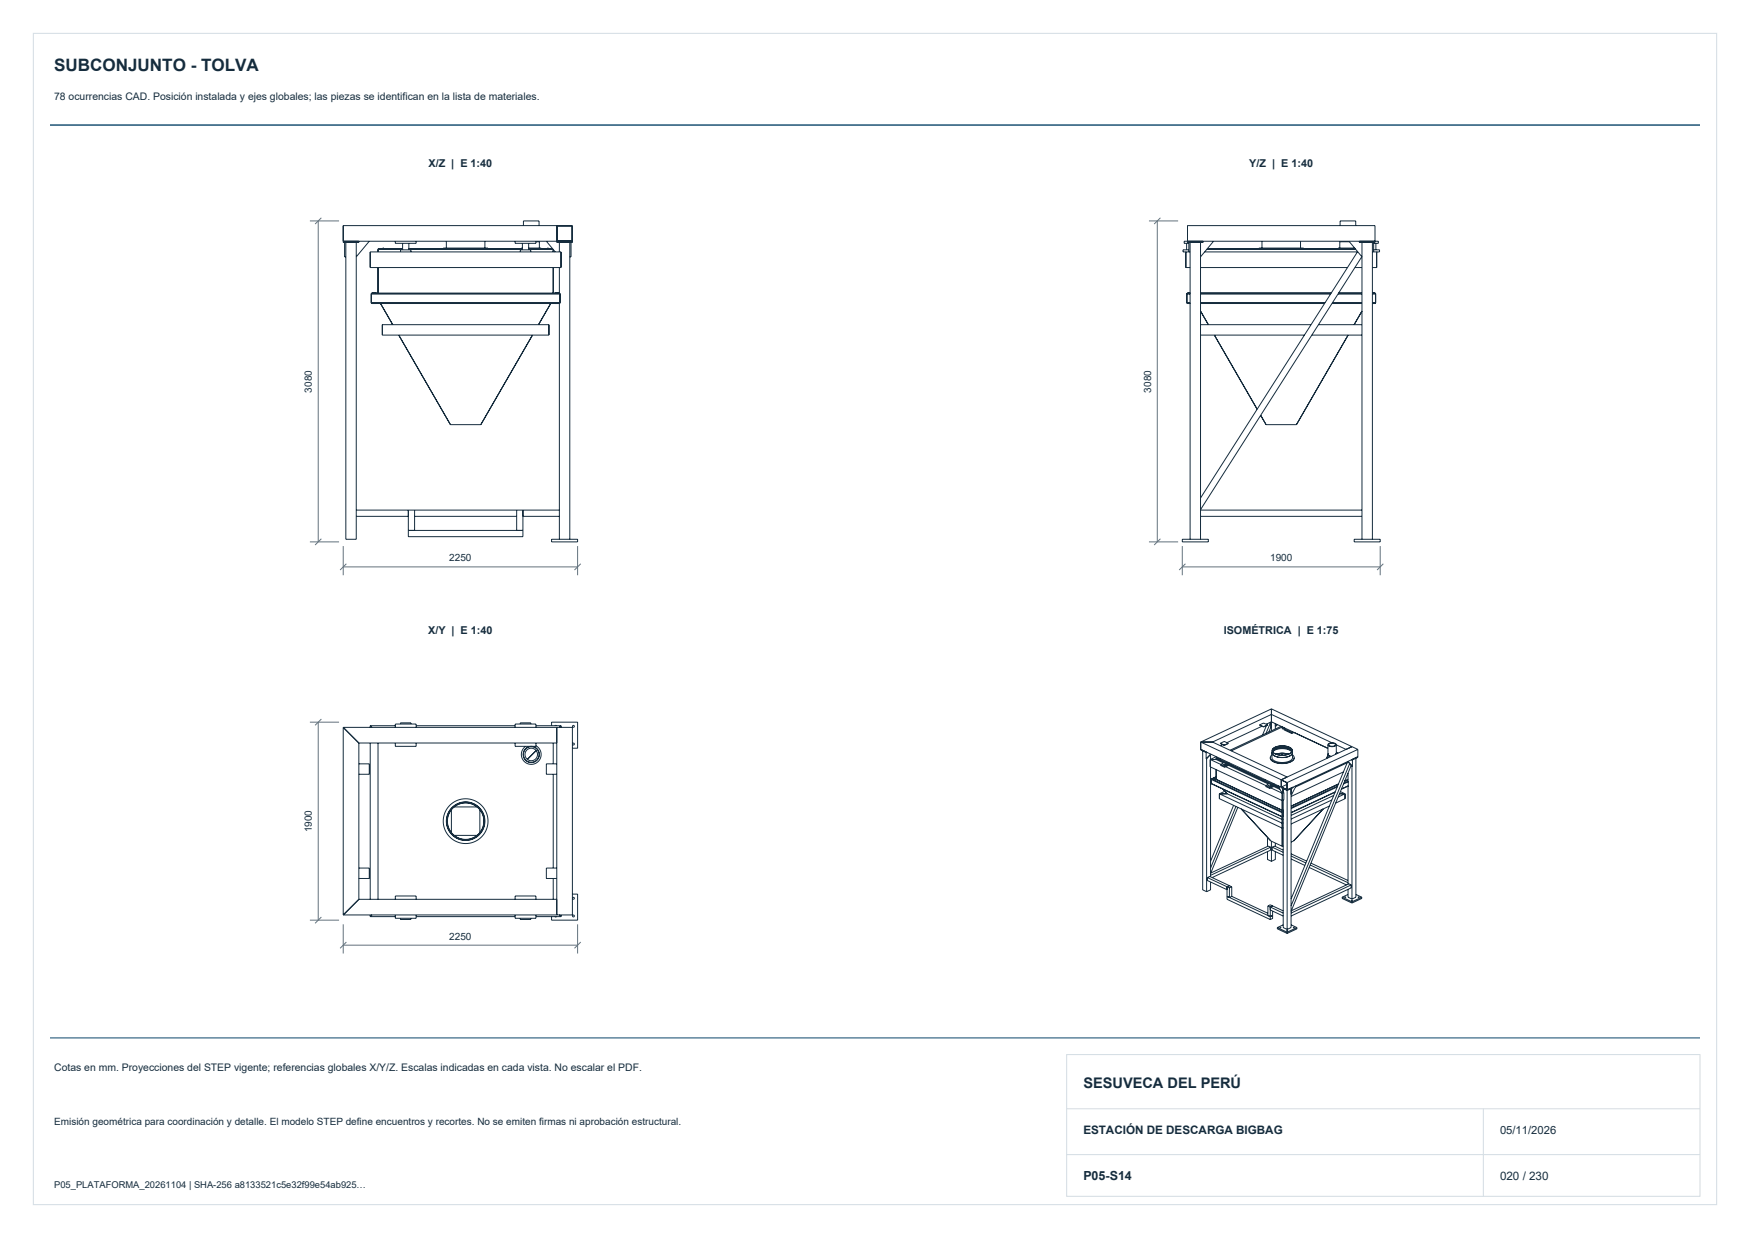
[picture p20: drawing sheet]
<svg xmlns="http://www.w3.org/2000/svg" width="420mm" height="297mm" viewBox="0 0 420 297" stroke-linecap="round" stroke-linejoin="round" font-family="sans-serif">
<defs><g id="words">
<text font-size="4.1" fill="#152c3d" x="13" y="17">SUBCONJUNTO - TOLVA</text>
<text font-size="3.5" fill="#152c3d" x="260" y="261">SESUVECA DEL PERÚ</text>
<text font-size="3" fill="#152c3d" x="260" y="283">P05-S14</text>
<g font-size="2.8" fill="#152c3d">
<text x="260" y="272">ESTACIÓN DE DESCARGA BIGBAG</text>
<text x="360" y="283">020 / 230</text>
</g>
<text font-size="2.7" fill="#152c3d" x="360" y="272">05/11/2026</text>
<g font-size="2.6" fill="#152c3d">
<text x="102.8" y="40">X/Z | E 1:40</text>
<text x="299.8" y="40">Y/Z | E 1:40</text>
<text x="102.8" y="152">X/Y | E 1:40</text>
<text x="293.7" y="152">ISOMÉTRICA | E 1:75</text>
</g>
<g font-size="2.5" fill="#152c3d">
<text x="13" y="24">78 ocurrencias CAD. Posición instalada y ejes globales; las piezas se identifican en la lista de materiales.</text>
<text x="13" y="257">Cotas en mm. Proyecciones del STEP vigente; referencias globales X/Y/Z. Escalas indicadas en cada vista. No escalar el PDF.</text>
</g>
<g font-size="2.4" fill="#152c3d">
<text x="74.9" y="94.2" transform="rotate(-90 74.9 94.2)">3080</text>
<text x="276.3" y="94.2" transform="rotate(-90 276.3 94.2)">3080</text>
<text x="107.8" y="134.7">2250</text>
<text x="304.8" y="134.7">1900</text>
<text x="74.9" y="199.7" transform="rotate(-90 74.9 199.7)">1900</text>
<text x="107.8" y="225.4">2250</text>
<text x="13" y="270">Emisión geométrica para coordinación y detalle. El modelo STEP define encuentros y recortes. No se emiten firmas ni aprobación estructural.</text>
</g>
<text font-size="2.3" fill="#152c3d" x="13" y="285">P05_PLATAFORMA_20261104 | SHA-256 a8133521c5e32f99e54ab925…</text>
</g></defs>
<path d="M8 8h404v281h-404zM256 253h152v34h-152zM256 277h152M256 266h152M356 266v21" fill="none" stroke="#d3dce3" stroke-width=".24"/>
<path d="M12 30h396" fill="none" stroke="#174e70" stroke-width=".35"/>
<path d="M12 249h396" fill="none" stroke="#174e70" stroke-width=".25"/>
<g fill="none" stroke="#152c3d" stroke-width=".24">
<path d="M82.4 57.9h55M82.7 58.2v3.4h.3M83 58.2v71.2h2.5v-71.2M88.6 57.9l-3.1 3.7M90.7 59.8h5.9M90.7 59.7h5.9M91.8 59.7v-.2h.4v.2M94.9 57.9v.5h5v-.5M96.6 58.4v1.5M96.6 59.7h-5.9v.7M98.1 58.4v1.5M98.1 59.8h27.3"/>
<path d="M98.1 59.7h27.3M106.4 59.7v-.2h10.7v.2M107.1 57.9v1.6M116.4 57.9v1.6M123.6 57.9v.5h5v-.5M125.4 59.5h-.3v.2M125.4 58.4v1.5M125.6 54.1v-1.1h3.8v1.1M126.9 59.5h3v.2M126.9 58.4v1.5M126.9 59.8h5.8M126.9 59.7h5.8"/>
<path d="M126.9 59.7h5.7M128.6 58h.9v1.5M129.4 57.9v.1M131.1 57.9l2.2 2.5M131.3 59.7v-.2h.4v.2M132.8 59.9v.5M133.6 54.1v4.1h3.8v-4.1h-55v4.1h3.7v-.3M133.8 54.3h3.4v3.4h-3.4zM134.3 58.2v2.2M136.8 58.2v71.2M137.1 58.2v3.4h-.3M284.8 58.4v1.5"/>
<path d="M285.3 58.4h-1.1v-.5h46.6v.5h-1.1M285.3 59.9h-1.4v.5h1.7M285.3 58.2v2.2M285.6 58.2v71.2M288.1 58.2v71.2M288.8 57.9v.3h-3.8v-4.1h45v4.1h-3.7v-.3M289.6 59.8h35.8M289.7 59.7h35.6M289.8 59.7h35.4M291.3 57.9l-3.2 3.7M302.1 59.7v-.2h10.8v.2M302.9 57.9v1.6"/>
<path d="M312.1 57.9v1.6M321.6 54.1v-1.1h3.8v1.1M321.6 57.9v.1M323.8 57.9l3.1 3.7M323.9 58h-2.3v1.5M325.1 59.5h-4v.2M326.9 58.2v71.2M329.4 58.2v71.2M329.7 59.9h1.4v.5h-1.7M329.7 58.2v2.2M330.2 58.4v1.5M88.9 60.4h45.8v3.8h-45.8z"/>
<path d="M89.1 70.6l.2-.3h44.9l.2 .3M89.1 72.6l.2 .2h44.9l.2-.2M89.1 70.6v2M89.1 70.6h45.3M89.1 72.6h45.3M90.7 64.2v6.1M91.3 72.8l3 5.1M91.8 77.9h39.9v2.5h-39.9zM96.1 60.4v-.5h2.5v.5M124.9 60.4v-.5h2.5v.5M132.2 72.8l-3 5.1M132.8 64.2v6.1"/>
<path d="M134.3 64.2v6.1M134.3 72.8v56.6M134.4 70.6v2M284.6 60.4v3.8h1M284.9 72.6l.1 .2h.6M284.9 70.6h.7M284.9 72.6h.7M284.9 70.6v2M285.6 70.3h-.6l-.1 .3M288.1 77.9h26.6M288.1 64.2h35.3M288.1 70.3h31.4"/>
<path d="M288.1 72.8h29.8M288.1 70.6h31.2M288.1 72.6h29.9M288.1 74.6l1.9 3.3M289.1 60.4h36.7M316.4 77.9h10.5M319.7 72.8h7.2M319.8 72.6h7.1M321.1 70.6h5.8M321.3 70.3h5.6M325.2 64.2h1.7M325.8 60.4l-37.7 59.1"/>
<path d="M326.8 61.6l-38.7 60.7M326.9 74.6l-1.9 3.3M329.4 70.3h.6l.2 .3M329.4 70.6h.8M329.4 72.6h.8M330.2 72.6l-.2 .2h-.6M330.2 70.6v2M330.4 60.4v3.8h-1M95.7 80.4l12.4 21.5h7.3l12.4-21.5M288.1 80.4h25M291.5 80.4l10.2 17.8M314.8 80.4h12.1"/>
<path d="M323.5 80.4l-12.4 21.5h-7.2l-1.3-2.3M85.5 123.9h12.5M85.5 122.4h48.8M98 122.4v6.3h27.5v-6.3M98 127.2h27.5M99.5 123.9h24.5M99.5 122.4v4.8M124 122.4v4.8M125.5 123.9h8.8M132.4 129.4h6.2v.6h-6.2zM283.8 129.4h6.2v.6h-6.2zM288.1 123.9h38.8"/>
<path d="M288.1 122.4h38.8M325 129.4h6.3v.6h-6.3zM82.4 174.5v45M82.4 174.5h55v45h-55M82.4 174.5l3.7 3.7M86.1 178.2v37.5M86.1 178.2h47.5M88.9 174.1v.4M88.9 178.2v37.5M88.9 174.1l.4 .4M88.9 174.1h6M90.7 178.2v37.5"/>
<path d="M94.9 174.5v-.8h5v.8M94.9 178.2v.8h5v-.8M96.1 173.7v-.3h2.5v.3M99.9 174.1h23.7M123.6 174.5v-.8h5v.8M123.6 178.2v.8h5v-.8M124.9 173.7v-.3h2.5v.3M128.6 178.9a2.38 2.38 0 0 1 .8 3.5 2.38 2.38 0 0 1-3.6 .2 2.38 2.38 0 0 1 .3-3.6M128.6 174.1h6.1M132.4 174.1v-.9h6.2v6.3h-1.2M132.8 178.2v5M133.2 174.1h.3"/>
<path d="M133.6 174.5v45M134.7 174.1v.4M134.7 174.1l-.4 .4M288.2 178v1.9l1.4 .7M288.2 178h2.8M288.2 179.8l20.7 9.7M288.2 178l20.7 9.7M291 178l17.9 8.4M291 178l14.1-6.6 14.6 6.8M292.9 178.3l.9-.4 1 .4M292.9 178.3l.9 .5M293.4 178.6l-.5 .3"/>
<path d="M293.8 178.8h.1M294.8 178.3l-1 .5M302.3 173.9l1-.4 .9 .4M302.3 173.9l1 .4M302.3 173.9l1 .5M302.9 174.2l-8.4 4M303.3 174.3v.1M303.9 173.8l1.2-.6 13.6 6.4M303.9 174.1l-.9 2.2M304.1 173.6l-.1 .2M304.2 173.9l-.9 .5M304.2 173.9l-.9 .4"/>
<path d="M304.9 173.3h.1M305 173.3v1.3l-.5 1M305 173.3l-1.2 2.6M305 173.2h.3M305.1 170.1v5.2M305.1 170.1l20.8 9.7M305.1 170.1l-16.9 7.9M305.6 179.6a3.6 3.6 0 0 1 4.5 .3 1.54 1.54 0 0 1-1.9 1.3 2.52 2.52 0 0 1-2.8-1.1zM306.1 173.6v1.3M306.5 173.8l-.4 .5 .5-.5M307.5 174.2l-12.3 5.8M307.7 174.4l-12.2 5.7"/>
<path d="M307.7 174.7l.2 .1M307.7 174.7h.2M307.9 174.8h.1M307.9 174.7v.1M308.1 174.8l1.9 .9M308.1 174.8v.3l1.9 .9M308.4 174.7l-.3 .1M310 175.7v.3M310.3 175.6l-.3 .1M310.6 175.7l-.6 .3M310.6 175.7v.1M310.7 175.8h.1"/>
<path d="M310.9 175.9h.1M311.1 176h.1M318.7 178.7l.3 .3 .7 .1 .7-.1 .3-.3M318.7 178.7l.3-.4 .7-.1 .7 .1 .3 .4M318.7 178.7v2.3M319 178.5l.6-.2 .7 .1a.36 .36 0 0 1 .1 .5 .36 .36 0 0 1-.5 .1l-.8-.1zM320.7 178.7l2.4 1.1M320.7 178.7v2.2M324.5 179.1l-17 8v1.9l1.4 .6 1.4-.6v-.2l-1.4 .7M325.9 179.8l-17 7.9M325.9 179.8v1.9l-1.4 .7M86.1 183.2h2.5v2.5h-2.5"/>
<path d="M108.3 194.3v5.4M109 193.6h5.5M115.2 194.3v5.4M128.7 180.1l-2.1 2.1M132.8 185.7v22.5M133.6 183.2h-2.5v2.5h2.5M288.6 180.1v33.4l1 .4M289.5 182h.1v31.9M289.5 180.5v1.5M289.6 180.4v.2M289.7 180.5l-.1 .1M290.5 182.2h1.4"/>
<path d="M290.5 182.2l3.4 1.6M290.5 182.2v1.8l17.2 8.1 .4-.2v-1.8M290.5 181v1.2M290.5 184v26.4M290.6 180.9l-1.1 1.1M290.7 187.9l17 8.1M290.7 187.9l.1 .1M290.7 187v.9M290.7 187l17 8M290.7 187.9l17 8M290.7 186.9v.1M290.8 186.9l-.1 .1"/>
<path d="M290.8 186.9h-.1M290.8 186.9h.8M290.8 186.9l16.9 7.9M291.6 186.9h.1M291.6 186.9h.2M291.6 186.9l16.1 7.5M291.9 182.2l1.6 .8M291.9 181.8v.4M291.9 184.6l-.1 2.3M291.9 181.9l.7 .3M291.9 181.8l.7 .4M291.9 186.7l-.3 .2"/>
<path d="M291.9 186.3l-1.2 .6M291.9 181.5l-1.4 .7M292.2 181.7l-.3 .1M292.6 182.1l1.9 .9M292.6 182.1v.3l1.9 .9M292.7 190.4h1.8M292.7 190.4l15 7.1 .3-.1M292.7 190.4v1.2l15 7.1 .3-.1M292.7 181.9h.1M292.9 182l-.3 .1M293.5 182.8v.5l.5 .3M293.5 183.1l-.6 .3v.2l1 .5"/>
<path d="M293.5 189.3l1 1.1M293.9 183.8v.3M294 189.8l-1.3 .6M294 183.6l.6-.4 8.8 4.1M294 183.1v.5M294.1 183.9l10.6 5M294.5 183v.3M294.5 190.4l13.2 6.2 .3-.1M294.6 183.3l.2 .1M294.6 183.2l8.8 4.1M294.8 182.9l-.3 .1M294.8 183.6l9.5 4.4"/>
<path d="M294.8 183.4l-.9 .4M294.8 183.6l-.9 .5M294.8 183.4v.2M295 183l-.5 .3M296.1 193.2l-5.6 13.4M296.6 193.5l-6.1 14.8M297.1 193.7l-6.6 15.9M297.9 194.1l7.1 7.6 2.7 1.3M303.4 187.2l1.9 .9M303.4 187.2v.3l1.9 .8M303.7 187.1l-.3 .1M304.3 187.9v.5l.6 .3"/>
<path d="M304.3 188.2l-.5 .3v.2l.9 .4M304.7 188.9v.2M304.9 181.8a2.19 2.19 0 0 0 2.4 1.4 3.2 3.2 0 0 0 3.3-1.2v-.2M304.9 181.8a2.82 2.82 0 0 0 3.2 1.3 2.46 2.46 0 0 0 2.5-1.3M304.9 188.1v.6M305 189l2.7 1.3 .4-.2M305.3 180.6a2.7 2.7 0 0 0 3.1 1.1l1.1-.3M305.3 181.1l-.4 .7M305.3 180.4v.2M305.3 180.1v1.7a2.7 2.7 0 0 0 3.1 1.1l1.1-.3 .6-.4 .1-1.6M305.3 180.6a2.72 2.72 0 0 0 3.3 1.1l.9-.3M305.3 180.1a2.72 2.72 0 0 0 3.3 1l1.1-.4 .5-.6"/>
<path d="M305.3 180.1a2.75 2.75 0 0 1 3.3-1.1l1.1 .4 .5 .7M305.3 188.1v.2M305.4 180.1a3 3 0 0 1 3.5-.9l.8 .4 .4 .5M305.4 180.2a2.64 2.64 0 0 1 3.2-1l1.1 .4 .4 .6M305.4 180.2v.1a3.4 3.4 0 0 1 4.6 0M305.4 180.2a2.7 2.7 0 0 1 3.2-1l1 .4 .5 .6M305.4 180.3a3.5 3.5 0 0 1 4.7 0M305.4 188.3l-.5 .4M305.4 188.3l.3 .2M305.4 188.3l1.6 .7M305.5 188.3l1.5 .7M305.6 188l-.3 .1"/>
<path d="M305.6 180.1a3.7 3.7 0 0 1 4.4 .1v.2a3.7 3.7 0 0 0-4.5 0zM305.7 188.7l1.5 .7M305.7 188.5l-1 .4M305.7 188.7l-1 .4M305.7 188.5v.2M305.9 188.1l-.6 .2M306.8 188.5l.7 1.4 .4 .2M307.6 187.2l1.3 .6v1.6l-1.3-.6zM307.7 194.4h.1M307.7 194.8v.2M307.7 195.9h.1M307.7 196h.1"/>
<path d="M307.7 180.7v.5M307.7 190v13M307.9 189.2v.9M308 194.7v.1M308 189.2v.8M308 192v2.7M308 190l.1 .1M308 190l-.1 .1M308 194.7l-.3 .1M308 194.3l-.3 .1M308 195.9v26.6l.9 .5M308 195.9l-.3 .1"/>
<path d="M308 195.8v.1M308 194.8v1M308 194.8l-.3 .2M308 195.8l-.3 .1M308.9 188.2l-1.3 .6M308.9 187.7v35.3M309.2 180.9l-1.4-.2-1.5 .2 1.4-.2 1.4 .3M309.9 189.2v33.3l-1 .5M309.9 190.6l.1 .1M310 189.2v1.5M310.1 180.2v.1M310.2 180.4v.2"/>
<path d="M310.2 180.1l-.1 .8-.6 .5M310.2 180.6l-.2 .5-.5 .3M310.2 181.1l.4 .7M311.1 188.5l-1.1 2.2M317.6 194.1l-7.1 7.6-.6 .3M318.4 181.7l.1 .2zM318.7 181l.2 .3 .5 .2-.5-.2-.2-.3M318.7 181v.8M318.7 181.4l-.3 .3M318.7 180.9v.1M318.9 180.7l-.2 .3M319 193.4l-9.1 4.3"/>
<path d="M319.6 191.9l-9.7 4.6M320.1 190.8l-10.2 4.8M320.4 190l-10.5 5M320.4 190l-10.5 4.9M320.5 180.7l.2 .2M320.7 180.5l.5 .2M320.7 180.7l.2 .1M320.7 180.9h.1M320.9 188.8l-11 5.2M321 188.6l-11.1 5.2M321.2 188.1l-11.3 5.3M321.5 190.4h1.3"/>
<path d="M321.7 189.9l1.1 .5M322.4 185.2l-12.5 5.9M322.8 190.4v1.2l-2.2 1.1M322.8 190.4l-1.6 .8M323.3 183l-12.4 5.8M323.5 185.5l.1 2.1M323.5 188.6v23.5M323.5 187.4l-1 .4M323.5 187l-.8 .4M323.5 188.6h.1M323.5 188.6l-1.6 .7M323.6 188.5l-.1 .1"/>
<path d="M323.6 187.6v.9M323.6 187.6l-1.2 .5M323.6 188.5l-1.6 .8M323.9 183.2l-14 34.1M324.3 183.6l-14.4 35M324.3 182.3l.2 .1M324.3 182.3h.1M324.5 182.2v.2M324.6 183.8h-.1v31.9M324.6 183.8l-1.2-1.1-13.5 33M324.6 182.3v1.5M325.4 181.9v33.3l-.9 .5"/>
<path d="M325.9 181.6l-17 7.9M86.1 215.7l-3.7 3.8M86.1 215.7h47.5M86.1 208.2h2.5v2.5h-2.5M88.9 219.5v.4M88.9 219.9h6M89.3 219.5l-.4 .4M94.9 215.7v-.8h5v.8M94.9 219.5v.8h5v-.8M99.9 219.9h23.7M109 200.4h5.5M123.6 215.7v-.8h5v.8"/>
<path d="M123.6 219.5v.8h5v-.8M128.6 219.9h6.1M132.8 210.7v5M133.2 219.9h.3M133.6 208.2h-2.5v2.5h2.5M134.3 219.5l.4 .4M134.7 219.5v.4M137.4 214.5h1.2v6.2h-6.2v-.8M289.8 210.5l.5-.2 5.3 2.4M289.8 210.5v.7l4.7 2.2M289.8 210.5l5.3 2.5M290.5 211.6v1.9l-.9 .4"/>
<path d="M294.5 215l10.4 4.9 .5-.3M295.1 212.5l-.6 .2v3l10.4 4.9M295.1 213v2.3l.5-.3M295.6 215l8.7 4.1M295.6 212.7v2.3M295.6 212.7l-.5 .3M304.2 204.3v1.9l.9 .4M304.2 200.9v2.2M304.3 217.3v2.3M304.3 217.3l3.7 1.8M304.3 217.3l.6-.2 3.1 1.4M304.9 218.3l3.1 1.5"/>
<path d="M305 203.2l-.6-.2-13.8 6.4M305 203.2v.7l-14.1 6.6M305 203.2l-14.5 6.8M305.1 201.8v4.8M305.3 203.2v.7l2.7 1.3M305.3 203.2l.6-.2 2.1 .9M305.3 203.2l2.7 1.3M305.4 217.3l-.5 .3v3M305.4 218.6v1.7l-.5 .3M306.1 204.3v1.9l-1 .4M306.1 202.2v.9M308 202.9l-.3 .1"/>
<path d="M309.9 206.1l3.3 1.5M309.9 205.4l3.5 1.6M309.9 204.8l3.7 1.8M314.2 208.1l9 4.2M314.4 207.5l9.1 4.3M314.6 207.1l8.9 4.1M322.1 215.2l2.4 1.1M322.1 215.2v.3l2.4 1.1M322.8 215.2h.2zM323.5 214.6l-1.4 .6M323.5 213.4v1.8l1 .5M324.3 212.3l-.6-.3-13.8 6.5"/>
<path d="M324.3 212.3v.7l-14.4 6.8M324.3 212.3l-14.4 6.8M324.4 216h.2zM324.5 216.3v.3M325.4 214.6l1.4 .6M326 215.2h.1M326 215.2h.2zM326.8 215.2l-2.3 1.1M326.8 215.2v.3l-2.3 1.1M96.1 220.3v.3h2.5v-.3M124.9 220.3v.3h2.5v-.3M306.6 222.5l2.3 1.1"/>
<path d="M306.6 222.5v.3l2.3 1.1M307.2 222.5h.2zM308 221.9l-1.4 .6M308.8 223.3h.1M308.8 223.2l.2 .1zM308.9 223.6v.3M309.9 221.9l1.4 .6M310.4 222.5h.2zM311.3 222.5l-2.4 1.1M311.3 222.5v.3l-2.4 1.1"/>
<circle cx="137.6" cy="178.5" r=".23"/>
<circle cx="137.6" cy="174.2" r=".23"/>
<circle cx="111.8" cy="197" r="4.6"/>
<circle cx="111.8" cy="197" r="4.4"/>
<circle cx="111.8" cy="197" r="5.4"/>
<circle cx="111.8" cy="197" r="4.5"/>
<circle cx="127.5" cy="181" r="1.88"/>
<circle cx="127.5" cy="181" r="1.5"/>
<circle cx="127.5" cy="181" r="1.95"/>
<circle cx="137.6" cy="219.7" r=".23"/>
<circle cx="137.6" cy="215.5" r=".23"/>
</g>
<g fill="none" stroke="#65737c" stroke-width=".24">
<path d="M74.4 53h7M76.4 53v77M77.1 52.2l-1.5 1.5M275.8 53h7M277.8 53v77M278.5 52.2l-1.5 1.5M74.4 130h7M77.1 129.2l-1.5 1.5M82.4 131v7M82.4 136h56.2M83.1 135.2l-1.5 1.5M138.6 131v7"/>
<path d="M139.4 135.2l-1.5 1.5M275.8 130h7M278.5 129.2l-1.5 1.5M283.8 136h47.5M283.8 131v7M284.5 135.2l-1.5 1.5M331.3 131v7M332 135.2l-1.5 1.5M74.4 173.2h7M76.4 173.2v47.5M77.1 172.5l-1.5 1.5M77.1 220l-1.5 1.5"/>
<path d="M74.4 220.7h7M82.4 221.7v7M82.4 226.7h56.2M83.1 226l-1.5 1.5M138.6 221.7v7M139.4 226l-1.5 1.5"/>
</g>
<use href="#words"/>
</svg>
